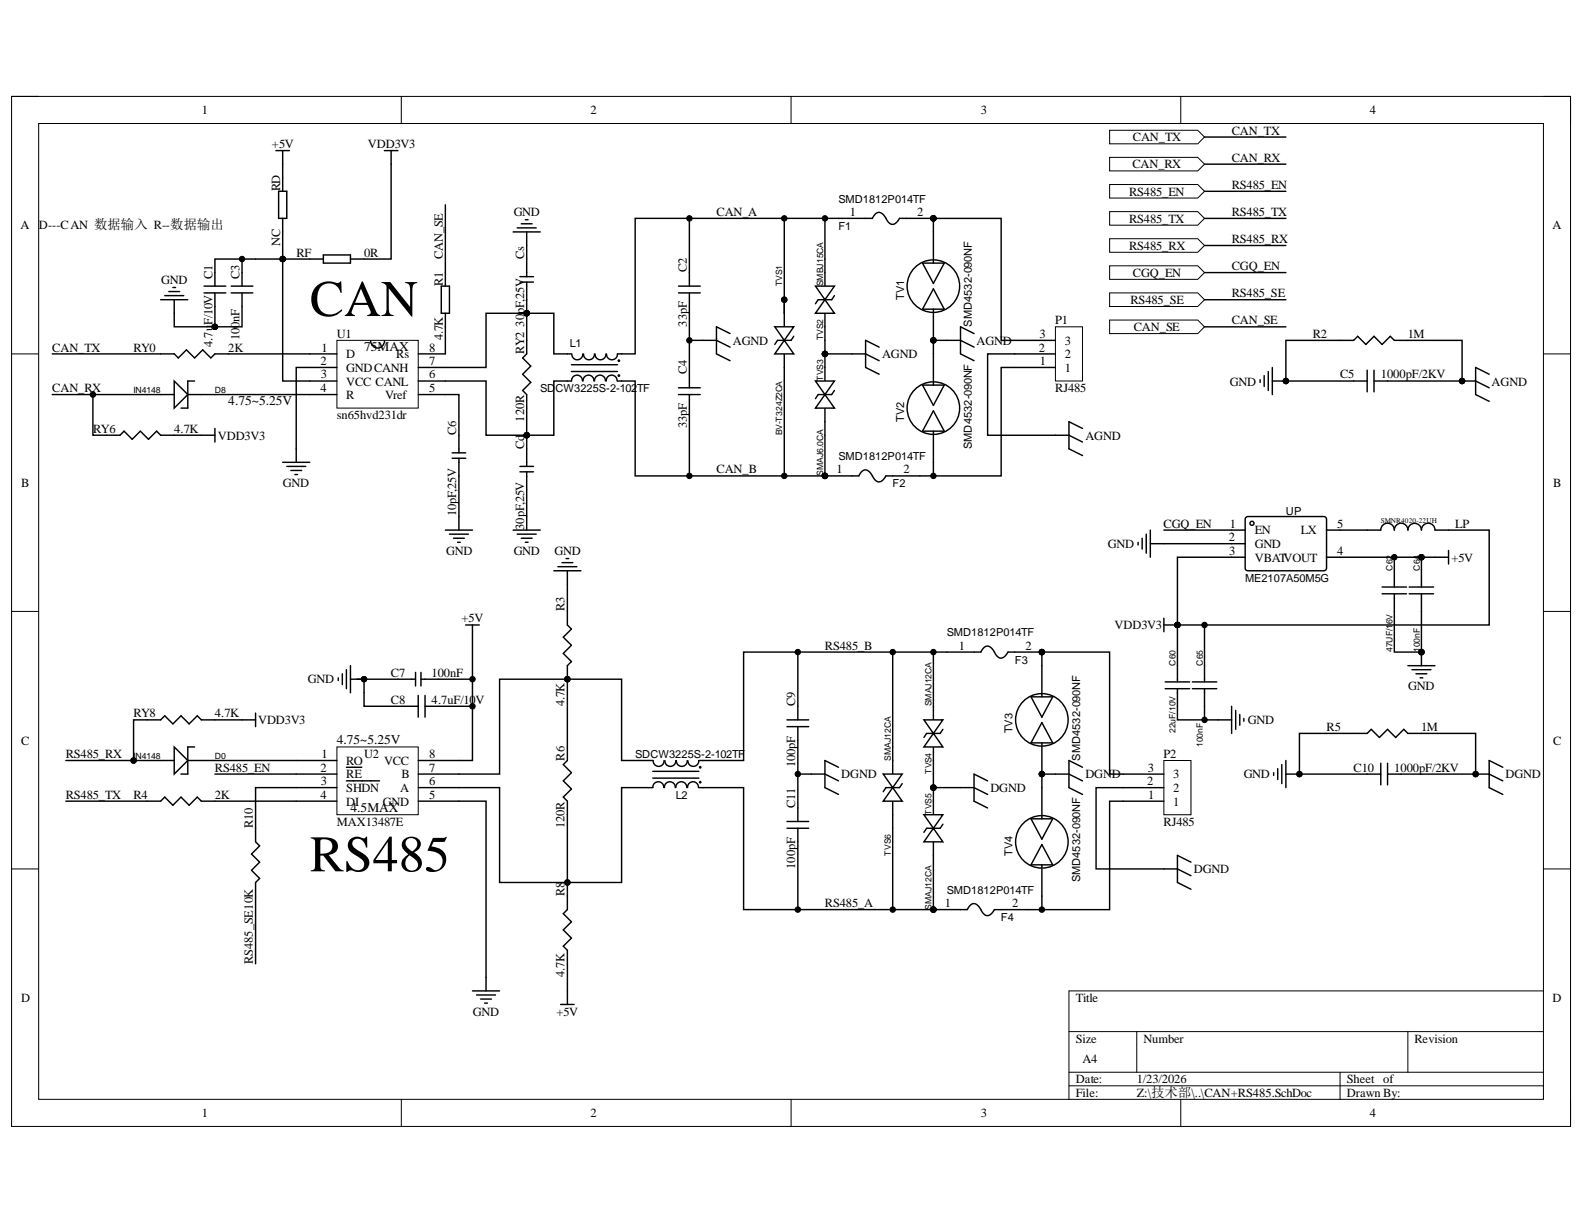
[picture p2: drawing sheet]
<svg xmlns="http://www.w3.org/2000/svg" width="279mm" height="216mm" viewBox="0 0 279 216" stroke-linecap="round" stroke-linejoin="round" font-family="sans-serif">
<defs><g id="words">
<g font-size="9.1">
<text x="54.7" y="55.7">CAN</text>
<text x="54.7" y="153.7">RS485</text>
</g>
<g font-size="2.4">
<text x="64.2" y="61.9">75MAX</text>
<text x="40.3" y="71.5">4.75~5.25V</text>
<text x="59.4" y="131.3">4.75~5.25V</text>
<text x="61.8" y="143.2">4.5MAX</text>
</g>
<g font-size="2.2">
<text x="35.6" y="20.1">1</text>
<text x="104.1" y="20.1">2</text>
<text x="173" y="20.1">3</text>
<text x="217.3" y="23.8">CAN_TX</text>
<text x="241.6" y="20.1">4</text>
<text x="48" y="26.1">+5V</text>
<text x="64.9" y="26.1">VDD3V3</text>
<text x="199.7" y="29.7">CAN_RX</text>
<text x="199.8" y="25">CAN_TX</text>
<text x="217.3" y="28.5">CAN_RX</text>
<text x="49.4" y="33.8" transform="rotate(-90 49.4 33.8)">RD</text>
<text x="199.2" y="34.5">RS485_EN</text>
<text x="217.3" y="33.3">RS485_EN</text>
<text x="3.6" y="40.4">A</text>
<text x="6.9" y="40.4">D---CAN 数据输入 R--数据输出</text>
<text x="90.6" y="38.1">GND</text>
<text x="126.4" y="38.1">CAN_A</text>
<text x="149.9" y="38.1">1</text>
<text x="161.8" y="38.1">2</text>
<text x="199.2" y="39.3">RS485_TX</text>
<text x="217.3" y="38.1">RS485_TX</text>
<text x="273.9" y="40.4">A</text>
<text x="49.4" y="43.3" transform="rotate(-90 49.4 43.3)">NC</text>
<text x="52.3" y="45.3">RF</text>
<text x="64.2" y="45.3">0R</text>
<text x="78.1" y="45.7" transform="rotate(-90 78.1 45.7)">CAN_SE</text>
<text x="92.5" y="45.7" transform="rotate(-90 92.5 45.7)">Cs</text>
<text x="199.2" y="44.1">RS485_RX</text>
<text x="217.3" y="42.9">RS485_RX</text>
<text x="217.3" y="47.6">CGQ_EN</text>
<text x="28.4" y="50.1">GND</text>
<text x="37.5" y="49.2" transform="rotate(-90 37.5 49.2)">C1</text>
<text x="42.2" y="49.2" transform="rotate(-90 42.2 49.2)">C3</text>
<text x="78.1" y="50.5" transform="rotate(-90 78.1 50.5)">R1</text>
<text x="121.1" y="48" transform="rotate(-90 121.1 48)">C2</text>
<text x="199.4" y="53.6">RS485_SE</text>
<text x="199.8" y="48.8">CGQ_EN</text>
<text x="217.3" y="52.4">RS485_SE</text>
<text x="37.5" y="57.4" transform="rotate(-90 37.5 57.4)">F/10V</text>
<text x="59.4" y="59.6">U1</text>
<text x="92.5" y="57.6" transform="rotate(-90 92.5 57.6)">30pF,25V</text>
<text x="121.1" y="57.6" transform="rotate(-90 121.1 57.6)">33pF</text>
<text x="183.3" y="59.6">3</text>
<text x="186.1" y="57.2">P1</text>
<text x="200" y="58.4">CAN_SE</text>
<text x="217.3" y="57.2">CAN_SE</text>
<text x="231.6" y="59.6">R2</text>
<text x="248.3" y="59.6">1M</text>
<text x="9.2" y="62">CAN_TX</text>
<text x="23.5" y="62">RY0</text>
<text x="37.5" y="61.2" transform="rotate(-90 37.5 61.2)">4.7u</text>
<text x="40.3" y="62">2K</text>
<text x="42.2" y="60.1" transform="rotate(-90 42.2 60.1)">100nF</text>
<text x="56.5" y="64.4">2</text>
<text x="56.7" y="62">1</text>
<text x="61.1" y="63.2">D</text>
<text x="61.1" y="65.6">GNDCANH</text>
<text x="69.9" y="63.2">Rs</text>
<text x="75.7" y="64.4">7</text>
<text x="75.7" y="62">8</text>
<text x="78.1" y="60.1" transform="rotate(-90 78.1 60.1)">4.7K</text>
<text x="92.5" y="62.4" transform="rotate(-90 92.5 62.4)">RY2</text>
<text x="121.1" y="66" transform="rotate(-90 121.1 66)">C4</text>
<text x="129.3" y="60.8">AGND</text>
<text x="155.6" y="63.2">AGND</text>
<text x="172.2" y="60.8">AGND</text>
<text x="183.2" y="62">2</text>
<text x="183.4" y="64.4">1</text>
<text x="187.8" y="65.6">1</text>
<text x="187.8" y="63.2">2</text>
<text x="187.8" y="60.8">3</text>
<text x="9.2" y="69.2">CAN_RX</text>
<text x="56.5" y="69.2">4</text>
<text x="56.6" y="66.7">3</text>
<text x="61.1" y="68">VCC CANL</text>
<text x="61.1" y="70.4">R</text>
<text x="67.9" y="70.4">Vref</text>
<text x="75.7" y="69.2">5</text>
<text x="75.7" y="66.7">6</text>
<text x="186.1" y="69.2">RJ485</text>
<text x="216.9" y="68">GND</text>
<text x="236.4" y="66.7">C5</text>
<text x="243.6" y="66.7">1000pF/2KV</text>
<text x="263.1" y="68">AGND</text>
<text x="16.4" y="76.3">RY6</text>
<text x="30.7" y="76.3">4.7K</text>
<text x="38.4" y="77.6">VDD3V3</text>
<text x="59.4" y="73.9">sn65hvd231dr</text>
<text x="80.5" y="76.8" transform="rotate(-90 80.5 76.8)">C6</text>
<text x="92.5" y="74.4" transform="rotate(-90 92.5 74.4)">120R</text>
<text x="121.1" y="75.5" transform="rotate(-90 121.1 75.5)">33pF</text>
<text x="191.5" y="77.6">AGND</text>
<text x="92.5" y="79.2" transform="rotate(-90 92.5 79.2)">Cd</text>
<text x="126.4" y="83.5">CAN_B</text>
<text x="147.5" y="83.5">1</text>
<text x="159.4" y="83.5">2</text>
<text x="3.7" y="85.9">B</text>
<text x="49.9" y="85.9">GND</text>
<text x="273.9" y="85.9">B</text>
<text x="80.5" y="91.1" transform="rotate(-90 80.5 91.1)">10pF,25V</text>
<text x="92.5" y="93.5" transform="rotate(-90 92.5 93.5)">30pF,25V</text>
<text x="205.2" y="93">CGQ_EN</text>
<text x="216.7" y="95.5">2</text>
<text x="216.9" y="93">1</text>
<text x="221.3" y="94.2">EN</text>
<text x="229.4" y="94.2">LX</text>
<text x="235.9" y="93">5</text>
<text x="256.7" y="93">LP</text>
<text x="78.7" y="97.9">GND</text>
<text x="90.6" y="97.9">GND</text>
<text x="97.8" y="97.9">GND</text>
<text x="195.4" y="96.7">GND</text>
<text x="216.8" y="97.9">3</text>
<text x="221.3" y="99.1">VBATVOUT</text>
<text x="221.3" y="96.7">GND</text>
<text x="235.9" y="97.9">4</text>
<text x="256" y="99.1">+5V</text>
<text x="99.6" y="107.8" transform="rotate(-90 99.6 107.8)">R3</text>
<text x="81.4" y="109.8">+5V</text>
<text x="196.6" y="111">VDD3V3</text>
<text x="68.9" y="119.4">C7</text>
<text x="76.1" y="119.4">100nF</text>
<text x="145.5" y="114.6">RS485_B</text>
<text x="169.1" y="114.6">1</text>
<text x="180.9" y="114.6">2</text>
<text x="54.3" y="120.5">GND</text>
<text x="68.9" y="124.2">C8</text>
<text x="76.1" y="124.2">4.7uF/10</text>
<text x="83.8" y="124.2">V</text>
<text x="99.6" y="124.6" transform="rotate(-90 99.6 124.6)">4.7K</text>
<text x="140.3" y="124.6" transform="rotate(-90 140.3 124.6)">C9</text>
<text x="248.4" y="121.7">GND</text>
<text x="3.7" y="131.4">C</text>
<text x="23.5" y="126.5">RY8</text>
<text x="37.9" y="126.5">4.7K</text>
<text x="45.5" y="127.7">VDD3V3</text>
<text x="220.1" y="127.7">GND</text>
<text x="234" y="128.9">R5</text>
<text x="250.7" y="128.9">1M</text>
<text x="273.9" y="131.4">C</text>
<text x="11.6" y="133.7">RS485_RX</text>
<text x="37.9" y="136.1">RS485_EN</text>
<text x="56.5" y="136.1">2</text>
<text x="56.7" y="133.7">1</text>
<text x="61.1" y="134.9">RO</text>
<text x="61.1" y="137.3">RE</text>
<text x="64.2" y="133.7">U2</text>
<text x="67.8" y="134.9">VCC</text>
<text x="70.8" y="137.3">B</text>
<text x="75.7" y="136.1">7</text>
<text x="75.7" y="133.7">8</text>
<text x="99.6" y="134.2" transform="rotate(-90 99.6 134.2)">R6</text>
<text x="140.3" y="135.3" transform="rotate(-90 140.3 135.3)">100pF</text>
<text x="148.4" y="137.3">DGND</text>
<text x="191.5" y="137.3">DGND</text>
<text x="202.4" y="136.1">3</text>
<text x="205.2" y="133.7">P2</text>
<text x="206.9" y="137.3">3</text>
<text x="219.4" y="137.3">GND</text>
<text x="238.7" y="136.1">C10</text>
<text x="245.9" y="136.1">1000pF/2KV</text>
<text x="265.6" y="137.3">DGND</text>
<text x="11.6" y="140.9">RS485_TX</text>
<text x="23.5" y="140.9">R4</text>
<text x="37.9" y="140.9">2K</text>
<text x="56.5" y="140.9">4</text>
<text x="56.6" y="138.5">3</text>
<text x="61.1" y="139.7">SHDN</text>
<text x="61.1" y="142.1">DI</text>
<text x="67.5" y="142.1">GND</text>
<text x="70.6" y="139.7">A</text>
<text x="75.7" y="140.9">5</text>
<text x="75.7" y="138.5">6</text>
<text x="140.3" y="142.5" transform="rotate(-90 140.3 142.5)">C11</text>
<text x="174.7" y="139.7">DGND</text>
<text x="202.4" y="138.5">2</text>
<text x="202.5" y="140.9">1</text>
<text x="206.9" y="142.1">1</text>
<text x="206.9" y="139.7">2</text>
<text x="44.6" y="146.1" transform="rotate(-90 44.6 146.1)">R10</text>
<text x="59.4" y="145.7">MAX13487E</text>
<text x="99.6" y="146.1" transform="rotate(-90 99.6 146.1)">120R</text>
<text x="205.2" y="145.7">RJ485</text>
<text x="140.3" y="153.3" transform="rotate(-90 140.3 153.3)">100pF</text>
<text x="210.6" y="154">DGND</text>
<text x="99.6" y="158.1" transform="rotate(-90 99.6 158.1)">R8</text>
<text x="145.5" y="160">RS485_A</text>
<text x="166.7" y="160">1</text>
<text x="178.5" y="160">2</text>
<text x="44.6" y="170" transform="rotate(-90 44.6 170)">RS485_SE10K</text>
<text x="99.6" y="172.4" transform="rotate(-90 99.6 172.4)">4.7K</text>
<text x="3.7" y="176.8">D</text>
<text x="83.4" y="179.2">GND</text>
<text x="98.1" y="179.2">+5V</text>
<text x="189.8" y="176.8">Title</text>
<text x="273.9" y="176.8">D</text>
<text x="189.8" y="183.9">Size</text>
<text x="201.7" y="183.9">Number</text>
<text x="249.5" y="183.9">Revision</text>
<text x="189.8" y="191.1">Date:</text>
<text x="190.9" y="187.5">A4</text>
<text x="200.5" y="191.1">1/23/2026</text>
<text x="237.6" y="191.1">Sheet of</text>
<text x="35.6" y="197.1">1</text>
<text x="104.1" y="197.1">2</text>
<text x="173" y="197.1">3</text>
<text x="189.8" y="193.4">File:</text>
<text x="200.5" y="193.4">Z:\技术部\..\CAN+RS485.SchDoc</text>
<text x="237.6" y="193.4">Drawn By:</text>
<text x="241.6" y="197.1">4</text>
</g>
<g font-size="1.9">
<text x="147.9" y="35.8">SMD1812P014TF</text>
<text x="147.9" y="40.5">F1</text>
<text x="159.5" y="52.9" transform="rotate(-90 159.5 52.9)">TV1</text>
<text x="171.4" y="57.6" transform="rotate(-90 171.4 57.6)">SMD4532-090NF</text>
<text x="100.5" y="61.2">L1</text>
<text x="95.3" y="69.2">SD</text>
<text x="98" y="69.2">CW3225S-2-102</text>
<text x="112.4" y="69.2">TF</text>
<text x="159.5" y="74.4" transform="rotate(-90 159.5 74.4)">TV2</text>
<text x="147.9" y="81.2">SMD1812P014TF</text>
<text x="171.4" y="79.2" transform="rotate(-90 171.4 79.2)">SMD4532-090NF</text>
<text x="157.4" y="85.9">F2</text>
<text x="226.8" y="90.8">UP</text>
<text x="219.6" y="102.7">ME2107A50M5G</text>
<text x="167" y="112.2">SMD1812P014TF</text>
<text x="179" y="117.1">F3</text>
<text x="178.6" y="129.3" transform="rotate(-90 178.6 129.3)">TV3</text>
<text x="112" y="133.7">SDCW3225S-2-102TF</text>
<text x="190.5" y="134.2" transform="rotate(-90 190.5 134.2)">SMD4532-090NF</text>
<text x="119.2" y="140.9">L2</text>
<text x="178.6" y="150.9" transform="rotate(-90 178.6 150.9)">TV4</text>
<text x="190.5" y="155.6" transform="rotate(-90 190.5 155.6)">SMD4532-090NF</text>
<text x="167" y="157.7">SMD1812P014TF</text>
<text x="176.6" y="162.5">F4</text>
</g>
<g font-size="1.5">
<text x="138" y="50.5" transform="rotate(-90 138 50.5)">TVS1</text>
<text x="145.2" y="50.5" transform="rotate(-90 145.2 50.5)">SMBJ15CA</text>
<text x="145.2" y="60.1" transform="rotate(-90 145.2 60.1)">TVS2</text>
<text x="23.5" y="69.3">IN4148</text>
<text x="37.9" y="69.3">D8</text>
<text x="145.2" y="67.2" transform="rotate(-90 145.2 67.2)">TVS3</text>
<text x="138" y="76.8" transform="rotate(-90 138 76.8)">BV-T324Z2CA</text>
<text x="145.2" y="83.9" transform="rotate(-90 145.2 83.9)">SMAJ6.0CA</text>
<text x="245.6" y="100.7" transform="rotate(-90 245.6 100.7)">C62</text>
<text x="250.4" y="100.7" transform="rotate(-90 250.4 100.7)">C64</text>
<text x="245.6" y="110" transform="rotate(-90 245.6 110)">6V</text>
<text x="207.4" y="117.4" transform="rotate(-90 207.4 117.4)">C60</text>
<text x="212.2" y="117.4" transform="rotate(-90 212.2 117.4)">C65</text>
<text x="245.6" y="115" transform="rotate(-90 245.6 115)">47UF/1</text>
<text x="250.4" y="115" transform="rotate(-90 250.4 115)">100nF</text>
<text x="164.3" y="124.6" transform="rotate(-90 164.3 124.6)">SMAJ12CA</text>
<text x="207.4" y="129.3" transform="rotate(-90 207.4 129.3)">22uF/10V</text>
<text x="212.2" y="131.8" transform="rotate(-90 212.2 131.8)">100nF</text>
<text x="23.5" y="133.9">IN4148</text>
<text x="37.9" y="133.9">D0</text>
<text x="157.1" y="134.2" transform="rotate(-90 157.1 134.2)">SMAJ12CA</text>
<text x="164.3" y="136.5" transform="rotate(-90 164.3 136.5)">TVS4</text>
<text x="164.3" y="143.7" transform="rotate(-90 164.3 143.7)">TVS5</text>
<text x="157.1" y="150.9" transform="rotate(-90 157.1 150.9)">TVS6</text>
<text x="164.3" y="160.5" transform="rotate(-90 164.3 160.5)">SMAJ12CA</text>
</g>
<text font-size="1.3" x="243.6" y="92.3">SMNR4020-22UH</text>
</g></defs>
<path d="M2 17h275v181.7h-275z" fill="none" stroke="#000" stroke-width=".18"/>
<path d="M6.8 21.8h265.4v172.1h-265.4z" fill-rule="evenodd" fill="#fff"/>
<g fill="none" stroke="#000" stroke-width=".18">
<path d="M2 17h4.8M70.8 17v4.8M139.5 17v4.8M208.3 17v4.8M272.2 17h4.8v4.8M6.8 21.8h265.4v172.1h-265.4zM2 62.4h4.8M272.2 62.4h4.8M2 107.8h4.8M272.2 107.8h4.8M2 153.3h4.8M272.2 153.3h4.8"/>
<path d="M272.2 174.8h-83.6v19.1M70.8 193.9v4.8M139.5 193.9v4.8M188.6 182h83.6M188.6 189.1h83.6M188.6 191.5h83.6M200.5 182v7.1M208.3 193.9v4.8M236.4 189.1v4.8M248.3 182v7.1M277 193.9v4.8"/>
</g>
<path d="M59.4 60h14.4v12h-14.4z" fill-rule="evenodd" fill="#fff"/>
<g fill="none" stroke="#000" stroke-width=".18">
<path d="M59.4 60h14.4v12h-14.4z"/>
<circle cx="49.9" cy="45.7" r=".48"/>
<circle cx="92.9" cy="55.3" r=".48"/>
<circle cx="92.9" cy="76.8" r=".48"/>
<circle cx="145.5" cy="62.4" r=".48"/>
</g>
<g fill="none" stroke="#000" stroke-width=".25">
<path d="M48.7 26.6h2.4M49.9 26.6v2.4M78.6 36.1v14.4M28.3 52.9h4.8M29.1 52.1h3.3M29.8 51.4h1.9M30.5 50.7h.5M30.7 52.9v2.4M49.9 40.9v4.8M77.8 50.5h1.5v4.8h-1.5zM78.6 55.3v7.1h-4.8M92.9 55.3h-7.2v9.5h-11.9"/>
<path d="M37.9 69.6h21.5M40.3 62.4h19.1M54.6 67.2h4.8M59.4 64.8h-7.1v16.7M67.8 60.1a1.23 1.23 0 0 1-1.2 1.3 1.23 1.23 0 0 1-1.2-1.3M73.8 67.2h11.9v9.6h7.2M73.8 69.6h7.1v10.3M79.8 79.9h2.3M144.3 69.6h2.4M145.5 64.8v2.4M145.5 72v2.4M49.9 81.5h4.7"/>
<path d="M50.6 82.3h3.3M51.3 83h1.9M52 83.7h.5M78.6 93.5h4.7M79.3 94.2h3.3M79.8 80.8h2.3M80 94.9h1.9M80.7 95.7h.5M80.9 80.8v3.1M80.9 91.1v2.4"/>
</g>
<g fill="#000">
<circle cx="49.9" cy="45.7" r=".48"/>
<circle cx="92.9" cy="55.3" r=".48"/>
<circle cx="92.9" cy="76.8" r=".48"/>
<circle cx="145.5" cy="62.4" r=".48"/>
</g>
<path d="M145.5 69.6l1.7 2.4h-3.4z" fill-rule="evenodd" fill="#fff"/>
<path d="M144.3 69.6l-.5 .7M145.5 69.6l1.7 2.4h-3.4zM147.2 68.9l-.5 .7" fill="none" stroke="#000" stroke-width=".25"/>
<path d="M143.8 67.2h3.4l-1.7 2.4z" fill-rule="evenodd" fill="#fff"/>
<g fill="none" stroke="#000" stroke-width=".25">
<path d="M121.6 38.5v12M138.3 38.5v16.8M145.5 38.5v7.2M119.7 50.5h3.8M119.7 51.7h3.8M121.6 51.7v16.7M119.7 68.4h3.8M119.7 69.6h3.8M121.6 69.6v14.3M121.6 60h2.4M138.3 67.2v16.7M143.8 67.2h3.4l-1.7 2.4z"/>
<path d="M145.5 62.4v2.4M145.5 74.4v2.4"/>
</g>
<g fill="#000">
<circle cx="121.6" cy="38.5" r=".48"/>
<circle cx="138.3" cy="38.5" r=".48"/>
<circle cx="145.5" cy="38.5" r=".48"/>
<circle cx="121.6" cy="60" r=".48"/>
<circle cx="145.5" cy="62.4" r=".48"/>
<circle cx="121.6" cy="83.9" r=".48"/>
<circle cx="138.3" cy="83.9" r=".48"/>
<circle cx="145.5" cy="83.9" r=".48"/>
</g>
<g fill="none" stroke="#000" stroke-width=".18">
<circle cx="121.6" cy="38.5" r=".48"/>
<circle cx="138.3" cy="38.5" r=".48"/>
<circle cx="145.5" cy="38.5" r=".48"/>
<circle cx="121.6" cy="60" r=".48"/>
<circle cx="145.5" cy="62.4" r=".48"/>
<circle cx="121.6" cy="83.9" r=".48"/>
<circle cx="138.3" cy="83.9" r=".48"/>
<circle cx="145.5" cy="83.9" r=".48"/>
</g>
<path d="M186.2 57.6h4.7v9.6h-4.7z" fill-rule="evenodd" fill="#fff"/>
<g fill="none" stroke="#000" stroke-width=".18">
<path d="M186.2 57.6h4.7v9.6h-4.7z"/>
<circle cx="164.6" cy="38.5" r=".48"/>
<circle cx="164.6" cy="60" r=".48"/>
<circle cx="226.8" cy="67.2" r=".48"/>
<circle cx="257.9" cy="67.2" r=".48"/>
<circle cx="145.5" cy="83.9" r=".48"/>
<circle cx="164.6" cy="83.9" r=".48"/>
</g>
<g fill="none" stroke="#000" stroke-width=".25">
<path d="M164.6 38.5h-5.9l-.1 .1a1.24 1.24 0 0 1-1.7 .8l-.7-1a1.16 1.16 0 0 0-1.1-.9 1.16 1.16 0 0 0-1.1 .8l-.1 .2h-41.9v23.9h-2.4M128.8 58.8l-2.4-1.2v4.8l2.4 1.2M162.7 46.4h3.9l-2 3.6zM164.6 40.9v4.8M164.6 45.9v.5M164.6 54.5v.5M164.6 55.3v4.7M164.6 51l2 3.5h-3.9zM171.8 58.8l-2.4-1.2v4.8l2.4 1.2M124 60h2.4l2.4 1.2M150.3 62.4h2.4l2.4 1.2M155.1 61.2l-2.4-1.2v4.8l2.4 1.2"/>
<path d="M162.7 67.9h3.9l-2 3.6zM164.6 67.4v.5M164.6 76.1v.4M164.6 76.8v7.1M164.6 72.5l2 3.6h-3.9zM171.8 61.2l-2.4-1.2h-4.8v7.2M179 62.4h7.2M179 60h7.2M186.2 64.8h-9.6v19.1h-20.3l-.1 .1a1.19 1.19 0 0 1-1.2 1 1.19 1.19 0 0 1-1.1-1.1l-.1-.1a1.19 1.19 0 0 0-1.2-.9 1.19 1.19 0 0 0-1.1 1h-39.5v-16.7h-2.4M186.2 76.8h2.4l2.3 1.2M190.9 75.6l-2.3-1.2v4.8l2.3 1.2M222.3 67v.5"/>
<path d="M223 66.3v1.9M223.7 65.5v3.4M224.4 64.8v4.8M224.4 67.2h2.4M236.4 60h2.4l.7-.7 1.4 1.5 1.5-1.5 1.4 1.5 1.4-1.5 .7 .7h2.4M257.9 67.2h2.4l2.4 1.2M262.7 66l-2.4-1.2v4.8l2.4 1.2"/>
<circle cx="164.6" cy="50.5" r="4.6"/>
<circle cx="164.6" cy="72" r="4.6"/>
</g>
<g fill="#000">
<circle cx="164.6" cy="38.5" r=".48"/>
<circle cx="164.6" cy="60" r=".48"/>
<circle cx="226.8" cy="67.2" r=".48"/>
<circle cx="257.9" cy="67.2" r=".48"/>
<circle cx="145.5" cy="83.9" r=".48"/>
<circle cx="164.6" cy="83.9" r=".48"/>
</g>
<path d="M59.4 131.8h14.4v11.9h-14.4z" fill-rule="evenodd" fill="#fff"/>
<g fill="none" stroke="#000" stroke-width=".18">
<path d="M59.4 131.8h14.4v11.9h-14.4z"/>
<circle cx="64.2" cy="119.8" r=".48"/>
<circle cx="83.3" cy="119.8" r=".48"/>
<circle cx="100.1" cy="119.8" r=".48"/>
<circle cx="100.1" cy="155.7" r=".48"/>
</g>
<g fill="none" stroke="#000" stroke-width=".25">
<path d="M59.7 119.6v.4M60.4 118.8v2M61.1 118.1v3.4M61.8 119.8h2.4M61.8 117.4v4.8M77.4 119.8h5.9M83.3 112.6v21.5h-9.5M100.1 107.8v2.4l.7 .8-1.4 1.4 1.4 1.4-1.4 1.5 1.4 1.4-.7 .7v2.4M52.3 134.1h7.1M52.3 136.5h7.1M52.3 138.9h7.1M61.1 135.3h2.7"/>
<path d="M61.1 137.7h5.9M73.8 138.9h14.3v16.8h12M73.8 136.5h7.1M100.1 131.8v2.3l-.7 .8 1.4 1.4-1.4 1.4 1.4 1.5-1.4 1.4 .7 .7v19.1l-.7 .8 1.4 1.4-1.4 1.4 1.4 1.5-1.4 1.4 .7 .7v2.4M156.3 138.9h2.4M157.5 134.1v2.4M52.3 141.3h7.1M73.8 141.3h7.1M157.5 141.3v2.4M100.1 170v4.8"/>
</g>
<g fill="#000">
<circle cx="64.2" cy="119.8" r=".48"/>
<circle cx="83.3" cy="119.8" r=".48"/>
<circle cx="100.1" cy="119.8" r=".48"/>
<circle cx="100.1" cy="155.7" r=".48"/>
</g>
<path d="M157.5 138.9l1.6 2.4h-3.3z" fill-rule="evenodd" fill="#fff"/>
<path d="M156.3 138.9l-.5 .7M157.5 138.9l1.6 2.4h-3.3zM159.1 138.2l-.4 .7" fill="none" stroke="#000" stroke-width=".25"/>
<path d="M155.8 136.5h3.3l-1.6 2.4z" fill-rule="evenodd" fill="#fff"/>
<path d="M155.8 136.5h3.3l-1.6 2.4zM157.5 131.8v2.3M163.4 129.4h2.4M164.6 124.6v2.4M164.6 131.8v2.3M157.5 143.7v2.4" fill="none" stroke="#000" stroke-width=".25"/>
<path d="M164.6 129.4l1.7 2.4h-3.3z" fill-rule="evenodd" fill="#fff"/>
<path d="M163.4 129.4l-.4 .7M164.6 129.4l1.7 2.4h-3.3zM166.3 128.6l-.5 .8" fill="none" stroke="#000" stroke-width=".25"/>
<path d="M163 127h3.3l-1.7 2.4z" fill-rule="evenodd" fill="#fff"/>
<g fill="none" stroke="#000" stroke-width=".25">
<path d="M82.1 110.2h2.4M83.3 110.2v2.4M100.1 119.8v12M140.7 115v12M157.5 115v16.8M164.6 115v9.6M115.1 134.1h-5.5v-14.3h-21.5v16.7h-7.2M115.1 138.9h-5.5v16.8h-9.5M115.1 137.3h8.2M115.1 136.1h8.2M115.2 138.9a.95 .95 0 0 1 .9-1 .95 .95 0 0 1 1 1M115.2 134.2a.95 .95 0 0 0 1 1 .95 .95 0 0 0 .9-1"/>
<path d="M117.2 138.9a.95 .95 0 0 1 1-1 .95 .95 0 0 1 .9 1M117.3 134.2a.95 .95 0 0 0 .9 1 .95 .95 0 0 0 1-1M119.2 138.9a.95 .95 0 0 1 1-1 .95 .95 0 0 1 .9 1M119.3 134.2a.95 .95 0 0 0 1 1 .95 .95 0 0 0 .9-1M121.3 138.9a.95 .95 0 0 1 .9-1 .95 .95 0 0 1 1 1M121.3 134.2a.95 .95 0 0 0 1 1 .95 .95 0 0 0 .9-1M123.3 134.1h.7M123.3 138.9h.7M138.8 127h3.8M138.8 128.2h3.8M140.7 136.5h2.4M140.7 128.2v14.3"/>
<path d="M163 127h3.3l-1.7 2.4zM164.6 134.1v2.4M224.7 136.3v.5M225.4 135.6v1.9M226.1 134.9v3.3M226.8 136.5h2.4M226.8 134.1v4.8M238.8 129.4h2.4l.7-.8 1.4 1.5 1.5-1.5 1.4 1.5 1.4-1.5 .7 .8h2.4M241.2 136.5h2.4M243.6 134.6v3.8M244.8 134.6v3.8M244.8 136.5h2.3"/>
<path d="M80.9 141.3h4.8v33.5M140.7 148.5v11.9M157.5 146.1v14.3M83.3 174.8h4.8M84.1 175.5h3.3M84.8 176.2h1.9M85.5 176.9h.5M98.9 177.2h2.4M100.1 174.8v2.4"/>
<circle cx="123.5" cy="135.3" r=".12"/>
<circle cx="123.5" cy="138" r=".12"/>
</g>
<g fill="#000">
<circle cx="100.1" cy="119.8" r=".48"/>
<circle cx="140.7" cy="115" r=".48"/>
<circle cx="157.5" cy="115" r=".48"/>
<circle cx="164.6" cy="115" r=".48"/>
<circle cx="140.7" cy="136.5" r=".48"/>
<circle cx="229.2" cy="136.5" r=".48"/>
<circle cx="100.1" cy="155.7" r=".48"/>
<circle cx="140.7" cy="160.4" r=".48"/>
<circle cx="157.5" cy="160.4" r=".48"/>
</g>
<g fill="none" stroke="#000" stroke-width=".18">
<circle cx="100.1" cy="119.8" r=".48"/>
<circle cx="140.7" cy="115" r=".48"/>
<circle cx="157.5" cy="115" r=".48"/>
<circle cx="164.6" cy="115" r=".48"/>
<circle cx="140.7" cy="136.5" r=".48"/>
<circle cx="229.2" cy="136.5" r=".48"/>
<circle cx="100.1" cy="155.7" r=".48"/>
<circle cx="140.7" cy="160.4" r=".48"/>
<circle cx="157.5" cy="160.4" r=".48"/>
</g>
<path d="M205.3 134.1h4.8v9.6h-4.8z" fill-rule="evenodd" fill="#fff"/>
<g fill="none" stroke="#000" stroke-width=".18">
<path d="M205.3 134.1h4.8v9.6h-4.8z"/>
<circle cx="64.2" cy="119.8" r=".48"/>
<circle cx="83.3" cy="124.6" r=".48"/>
<circle cx="229.2" cy="136.5" r=".48"/>
<circle cx="260.3" cy="136.5" r=".48"/>
<circle cx="183.8" cy="160.4" r=".48"/>
</g>
<g fill="none" stroke="#000" stroke-width=".25">
<path d="M98.4 100h3.4M99.1 99.2h1.9M99.8 98.5h.5M64.2 119.8v2.4M97.7 100.7h4.8M100.1 100.7v7.1M167 115h-35.8v19.1h-7.2M37.9 134.1h14.4M71.4 124.6h2.4M73.8 122.7v3.8M75 122.7v3.8M75 124.6h8.3"/>
<path d="M143.1 136.5h2.4l2.4 1.2M147.9 135.3l-2.4-1.2v4.8l2.4 1.2M169.4 138.9h2.4M171.8 138.9l2.4 1.2M174.2 137.7l-2.4-1.2v4.8l2.4 1.2M186.2 136.5h2.4l2.3 1.2M190.9 135.3l-2.3-1.2v4.8l2.3 1.2M198.1 138.9h7.2M198.1 136.5h7.2M238.8 129.4h-9.6v7.1h12M250.7 129.4h9.6v7.1h-13.2M260.3 136.5h2.4l2.4 1.2"/>
<path d="M265.1 135.3l-2.4-1.2v4.8l2.4 1.2M26 141.3h2.3l.8-.7 1.4 1.4 1.4-1.4 1.5 1.4 1.4-1.4 .7 .7h2.4M45.1 146.1v2.4l.7 .7-1.4 1.4 1.4 1.5-1.4 1.4 1.4 1.4-.7 .8v2.4M183.8 158.1v2.3M205.3 141.3h-9.6v19.1h-14.3M205.3 153.3h2.4l2.4 1.2M210.1 152.1l-2.4-1.2v4.8l2.4 1.2"/>
</g>
<g fill="#000">
<circle cx="64.2" cy="119.8" r=".48"/>
<circle cx="83.3" cy="124.6" r=".48"/>
<circle cx="229.2" cy="136.5" r=".48"/>
<circle cx="260.3" cy="136.5" r=".48"/>
<circle cx="183.8" cy="160.4" r=".48"/>
</g>
<path d="M195.7 23h15.6l1.2 1.2-1.2 1.2h-15.6z" fill-rule="evenodd" fill="#fff"/>
<path d="M195.7 23h15.6l1.2 1.2-1.2 1.2h-15.6z" fill="none" stroke="#000" stroke-width=".18"/>
<path d="M195.7 27.8h15.6l1.2 1.2-1.2 1.1h-15.6z" fill-rule="evenodd" fill="#fff"/>
<path d="M195.7 27.8h15.6l1.2 1.2-1.2 1.1h-15.6z" fill="none" stroke="#000" stroke-width=".18"/>
<path d="M195.7 32.5h15.6l1.2 1.2-1.2 1.2h-15.6z" fill-rule="evenodd" fill="#fff"/>
<path d="M195.7 32.5h15.6l1.2 1.2-1.2 1.2h-15.6z" fill="none" stroke="#000" stroke-width=".18"/>
<path d="M195.7 37.3h15.6l1.2 1.2-1.2 1.2h-15.6z" fill-rule="evenodd" fill="#fff"/>
<path d="M195.7 37.3h15.6l1.2 1.2-1.2 1.2h-15.6z" fill="none" stroke="#000" stroke-width=".18"/>
<path d="M195.7 42.1h15.6l1.2 1.2-1.2 1.2h-15.6z" fill-rule="evenodd" fill="#fff"/>
<g fill="none" stroke="#000" stroke-width=".18">
<path d="M195.7 42.1h15.6l1.2 1.2-1.2 1.2h-15.6z"/>
<circle cx="138.3" cy="52.9" r=".48"/>
<circle cx="145.5" cy="83.9" r=".48"/>
<circle cx="183.8" cy="115" r=".48"/>
<circle cx="164.6" cy="160.4" r=".48"/>
</g>
<g fill="none" stroke="#000" stroke-width=".25">
<path d="M212.5 24.2h14.3M212.5 29h14.3M212.5 33.7h14.3M212.5 38.5h14.3M138.3 55.3v2.3M212.5 43.3h14.3M100.1 62.4h.7M100.8 65.5h8.1M100.8 64.3h8.1M100.9 62.4a.95 .95 0 0 0 .9 1.1 .95 .95 0 0 0 1-1.1M102.7 67.2a.95 .95 0 0 0-.9-1 .95 .95 0 0 0-1 1h-.7M102.9 67.2a.95 .95 0 0 1 .9-1 .95 .95 0 0 1 1 1"/>
<path d="M102.9 62.4a.95 .95 0 0 0 1 1.1 .95 .95 0 0 0 .9-1.1M104.9 67.2a.95 .95 0 0 1 .9-1 .95 .95 0 0 1 1 1M105 62.4a.95 .95 0 0 0 .9 1.1 .95 .95 0 0 0 1-1.1M106.9 67.2a.95 .95 0 0 1 1-1 .95 .95 0 0 1 .9 1M107 62.4a.95 .95 0 0 0 .9 1.1 .95 .95 0 0 0 1-1.1M108.9 62.4h.7M108.9 67.2h.7M137.1 60h2.4M138.3 62.4v2.4M145.5 76.8v7.1M80.9 83.9v7.2M63 119.8h7.2"/>
<path d="M167 115h6l.1-.2a1.16 1.16 0 0 1 1.2-.8 1.16 1.16 0 0 1 1.1 1 1.24 1.24 0 0 0 1.6 1l.8-1h6M64.2 122.2v2.4h7.2M164.6 160.4h6M170.6 160.4l.1-.2a1.16 1.16 0 0 1 1.2-.7 1.16 1.16 0 0 1 1.1 .9 1.22 1.22 0 0 0 1.6 1l.8-1h6"/>
<circle cx="109.2" cy="63.6" r=".12"/>
<circle cx="109.2" cy="66.2" r=".12"/>
</g>
<g fill="#000">
<circle cx="138.3" cy="52.9" r=".48"/>
<circle cx="145.5" cy="83.9" r=".48"/>
<circle cx="183.8" cy="115" r=".48"/>
<circle cx="164.6" cy="160.4" r=".48"/>
</g>
<path d="M138.3 60l1.7 2.4h-3.3z" fill-rule="evenodd" fill="#fff"/>
<path d="M140 59.3l-.5 .7M137.1 60l-.4 .8M138.3 60l1.7 2.4h-3.3z" fill="none" stroke="#000" stroke-width=".25"/>
<path d="M136.7 57.6h3.3l-1.7 2.4z" fill-rule="evenodd" fill="#fff"/>
<path d="M136.7 57.6h3.3l-1.7 2.4zM138.3 52.9v2.4M138.3 64.8v2.4M163.4 146.1h2.4M164.6 141.3v2.4M164.6 148.5v2.4" fill="none" stroke="#000" stroke-width=".25"/>
<g fill="#000">
<circle cx="138.3" cy="52.9" r=".48"/>
<circle cx="164.6" cy="138.9" r=".48"/>
</g>
<g fill="none" stroke="#000" stroke-width=".18">
<circle cx="138.3" cy="52.9" r=".48"/>
<circle cx="164.6" cy="138.9" r=".48"/>
</g>
<path d="M164.6 146.1l1.7 2.4h-3.3z" fill-rule="evenodd" fill="#fff"/>
<path d="M163.4 146.1l-.4 .7M164.6 146.1l1.7 2.4h-3.3zM166.3 145.4l-.5 .7" fill="none" stroke="#000" stroke-width=".25"/>
<path d="M163 143.7h3.3l-1.7 2.4z" fill-rule="evenodd" fill="#fff"/>
<g fill="none" stroke="#000" stroke-width=".25">
<path d="M164.6 138.9v2.4M181.9 122.9h3.8l-1.9 3.6zM183.8 122.2v-7.2h11.9v21.5h2.4M183.8 122.4v.5M183.8 131v.5M183.8 131.8v4.7M183.8 127.5l1.9 3.5h-3.8zM186.2 136.5h-2.4v7.2M163 143.7h3.3l-1.7 2.4zM164.6 150.9v2.4M181.9 144.4h3.8l-1.9 3.6zM183.8 143.9v.5"/>
<path d="M183.8 152.6v.4M183.8 153.3v4.8M183.8 149l1.9 3.6h-3.8z"/>
<circle cx="183.8" cy="127" r="4.6"/>
<circle cx="183.8" cy="148.5" r="4.6"/>
</g>
<g fill="#000">
<circle cx="183.8" cy="115" r=".48"/>
<circle cx="164.6" cy="138.9" r=".48"/>
<circle cx="183.8" cy="136.5" r=".48"/>
<circle cx="164.6" cy="160.4" r=".48"/>
</g>
<g fill="none" stroke="#000" stroke-width=".18">
<circle cx="183.8" cy="115" r=".48"/>
<circle cx="164.6" cy="138.9" r=".48"/>
<circle cx="183.8" cy="136.5" r=".48"/>
<circle cx="164.6" cy="160.4" r=".48"/>
</g>
<path d="M195.7 46.9h15.6l1.2 1.2-1.2 1.2h-15.6z" fill-rule="evenodd" fill="#fff"/>
<g fill="none" stroke="#000" stroke-width=".18">
<path d="M195.7 46.9h15.6l1.2 1.2-1.2 1.2h-15.6z"/>
<circle cx="37.9" cy="57.6" r=".48"/>
<circle cx="42.7" cy="45.7" r=".48"/>
<circle cx="49.9" cy="45.7" r=".48"/>
<circle cx="92.9" cy="55.3" r=".48"/>
<circle cx="92.9" cy="76.8" r=".48"/>
<circle cx="226.8" cy="67.2" r=".48"/>
<circle cx="257.9" cy="67.2" r=".48"/>
</g>
<g fill="none" stroke="#000" stroke-width=".25">
<path d="M30.7 55.3v2.3h7.2M36 50.5h3.8M36 51.7h3.8M37.9 50.5v-4.8h12v21.5h4.7M37.9 51.7v5.9M40.8 50.5h3.8M40.8 51.7h3.8M42.7 51.7v5.9h-4.8M42.7 45.7v4.8M92.9 55.3h4.8v7.1h2.4M144.3 52.9h2.4M145.5 48.1v2.4"/>
<path d="M145.5 55.3v2.3M212.5 48.1h14.3M92.9 60v2.4l-.7 .7 1.4 1.5-1.4 1.4 1.4 1.4-1.4 1.5 .7 .7v2.4M100.1 67.2h-2.4v9.6h-4.8M179 62.4h-4.8v14.4h12M236.4 60h-9.6v7.2h14.4M241.2 65.3v3.8M242.4 65.3v3.8M248.3 60h9.6v7.2h-15.5M70.2 119.8h3.1M73.3 118.6v2.4M74.3 119.8h3.1"/>
<path d="M74.3 118.6v2.4M198.1 138.9h-4.8v14.4h12M138.8 144.9h3.8M138.8 146.1h3.8M140.7 142.5v2.4M140.7 146.1v2.4"/>
</g>
<g fill="#000">
<circle cx="37.9" cy="57.6" r=".48"/>
<circle cx="42.7" cy="45.7" r=".48"/>
<circle cx="49.9" cy="45.7" r=".48"/>
<circle cx="92.9" cy="55.3" r=".48"/>
<circle cx="92.9" cy="76.8" r=".48"/>
<circle cx="226.8" cy="67.2" r=".48"/>
<circle cx="257.9" cy="67.2" r=".48"/>
</g>
<path d="M145.5 52.9l1.7 2.4h-3.4z" fill-rule="evenodd" fill="#fff"/>
<path d="M144.3 52.9l-.5 .7M145.5 52.9l1.7 2.4h-3.4zM147.2 52.1l-.5 .8" fill="none" stroke="#000" stroke-width=".25"/>
<path d="M143.8 50.5h3.4l-1.7 2.4z" fill-rule="evenodd" fill="#fff"/>
<path d="M143.8 50.5h3.4l-1.7 2.4zM145.5 45.7v2.4M145.5 57.6v2.4M217.2 93.5h2.4M217.2 98.3h2.4M217.2 95.9h2.4M234 93.5h2.4M234 98.3h2.4" fill="none" stroke="#000" stroke-width=".25"/>
<circle cx="220.8" cy="92.3" r=".36" fill="#fff"/>
<g fill="none" stroke="#000" stroke-width=".25">
<path d="M164.6 38.5v2.4M164.6 38.5h12v21.5h2.4M9.2 69.6h16.8M28.3 62.4h2.4l.8 .7 1.4-1.4 1.4 1.4 1.5-1.4 1.4 1.4 .7-.7h2.4M200.7 95.7v.4M201.5 94.9v2M202.2 94.2v3.4M202.9 95.9h14.3M202.9 93.5v4.8M205.3 93.5h11.9M217.2 98.3h-9.5v11.9M219.7 91.4l.4-.3 13.6 .1 .3 .4-.1 8.8-.4 .3-13.6-.1-.3-.4z"/>
<path d="M236.4 93.5h7.2a1.2 1.2 0 0 1 1.2-1.2 1.2 1.2 0 0 1 1.1 1.2 1.2 1.2 0 0 1 1.2-1.2 1.2 1.2 0 0 1 1.2 1.2 1.19 1.19 0 0 1 1.2-1.2 1.19 1.19 0 0 1 1.2 1.2 1.2 1.2 0 0 1 1.2-1.2 1.2 1.2 0 0 1 1.2 1.2h9.6v16.7h-55M236.4 98.3h19.1M245.9 98.3v5.2M250.7 98.3v5.2M255.5 97.1v2.4M205.3 109v2.4M205.3 110.2h2.4M207.7 110.2v10.1M212.5 110.2v10.1M243.8 104.7h4.3M243.8 103.5h4.3M245.9 104.7v10.3h4.8"/>
<path d="M248.3 117.4h4.8M248.6 104.7h4.3M248.6 103.5h4.3M249.1 118.1h3.3M249.8 118.8h1.9M250.5 119.6h.5M250.7 104.7v12.7M205.5 121.5h4.3M205.5 120.3h4.3M207.7 121.5v5.5h9.5M210.3 121.5h4.3M210.3 120.3h4.3"/>
<path d="M212.5 121.5v5.5M217.2 124.6v4.8M218 125.3v3.3M218.7 126v1.9M219.4 126.7v.5M37.9 141.3h14.4"/>
<circle cx="220.8" cy="92.3" r=".36"/>
</g>
<g fill="#000">
<circle cx="164.6" cy="38.5" r=".48"/>
<circle cx="245.9" cy="98.3" r=".48"/>
<circle cx="250.7" cy="98.3" r=".48"/>
<circle cx="207.7" cy="110.2" r=".48"/>
<circle cx="212.5" cy="110.2" r=".48"/>
<circle cx="250.7" cy="115" r=".48"/>
<circle cx="212.5" cy="127" r=".48"/>
</g>
<g fill="none" stroke="#000" stroke-width=".18">
<circle cx="164.6" cy="38.5" r=".48"/>
<circle cx="245.9" cy="98.3" r=".48"/>
<circle cx="250.7" cy="98.3" r=".48"/>
<circle cx="207.7" cy="110.2" r=".48"/>
<circle cx="212.5" cy="110.2" r=".48"/>
<circle cx="250.7" cy="115" r=".48"/>
<circle cx="212.5" cy="127" r=".48"/>
</g>
<path d="M30.7 67.2l2.4 2.4-2.4 2.4z" fill="#fff"/>
<path d="M9.2 62.4h19.1M18.8 76.8h2.4l.7-.7 1.4 1.4 1.5-1.4 1.4 1.4 1.4-1.4 .7 .7h2.4M26 69.6h4.7M30.7 67.2l2.4 2.4-2.4 2.4zM33.1 69.6h4.8M34.3 67.2h-1.2v4.8h-1.2M35.5 76.8h2.4M37.9 75.6v2.4M11.6 134.1h14.4M37.9 136.5h14.4M52.3 138.9h-7.2v7.2M11.6 141.3h14.4" fill="none" stroke="#000" stroke-width=".25"/>
<path d="M30.7 131.8l2.4 2.3-2.4 2.4z" fill="#fff"/>
<g fill="none" stroke="#000" stroke-width=".25">
<path d="M49.1 33.7h1.5v4.8h-1.5zM49.9 29v4.7M49.9 38.5v2.4M67.8 26.6h2.4M69 26.6v19.1h-7.2M91.9 39.5h2M92.7 38.8h.4M49.9 45.7h7.1M57 45h4.8v1.4h-4.8zM90.5 40.9h4.8M91.2 40.2h3.4M91.7 49.8h2.4"/>
<path d="M91.7 48.8h2.4M92.9 40.9v7.9M92.9 49.8v10.2M92.9 72v10.3M90.5 93.5h4.8M91.2 94.2h3.4M91.7 83.2h2.4M91.7 82.3h2.4M91.9 94.9h2M92.7 95.7h.4M92.9 83.2v10.3M26 134.1h4.7"/>
<path d="M26 127h2.3l.8-.7 1.4 1.4 1.4-1.4 1.5 1.4 1.4-1.4 .7 .7h9.6M30.7 131.8l2.4 2.3-2.4 2.4zM33.1 134.1h4.8M34.3 131.8h-1.2v4.7h-1.2M45.1 125.8v2.4M45.1 158.1v11.9"/>
</g>
<g fill="#000">
<circle cx="49.9" cy="45.7" r=".48"/>
<circle cx="92.9" cy="55.3" r=".48"/>
<circle cx="92.9" cy="76.8" r=".48"/>
<circle cx="23.6" cy="134.1" r=".48"/>
</g>
<g fill="none" stroke="#000" stroke-width=".18">
<circle cx="49.9" cy="45.7" r=".48"/>
<circle cx="92.9" cy="55.3" r=".48"/>
<circle cx="92.9" cy="76.8" r=".48"/>
<circle cx="23.6" cy="134.1" r=".48"/>
</g>
<path d="M195.7 51.7h15.6l1.2 1.2-1.2 1.2h-15.6z" fill-rule="evenodd" fill="#fff"/>
<path d="M195.7 51.7h15.6l1.2 1.2-1.2 1.2h-15.6z" fill="none" stroke="#000" stroke-width=".18"/>
<path d="M195.7 56.5h15.6l1.2 1.1-1.2 1.2h-15.6z" fill-rule="evenodd" fill="#fff"/>
<g fill="none" stroke="#000" stroke-width=".18">
<path d="M195.7 56.5h15.6l1.2 1.1-1.2 1.2h-15.6z"/>
<circle cx="16.4" cy="69.6" r=".48"/>
<circle cx="145.5" cy="62.4" r=".48"/>
<circle cx="23.6" cy="134.1" r=".48"/>
<circle cx="164.6" cy="138.9" r=".48"/>
<circle cx="164.6" cy="160.4" r=".48"/>
</g>
<path d="M212.5 52.9h14.3M212.5 57.6h14.3M16.4 69.6v7.2h2.4M30.7 76.8h4.8M145.5 60v2.4h4.8M26 127h-2.4v7.1M124 138.9h7.2v21.5h33.4v-7.1M164.6 136.5v2.4h4.8" fill="none" stroke="#000" stroke-width=".25"/>
<g fill="#000">
<circle cx="16.4" cy="69.6" r=".48"/>
<circle cx="145.5" cy="62.4" r=".48"/>
<circle cx="23.6" cy="134.1" r=".48"/>
<circle cx="164.6" cy="138.9" r=".48"/>
<circle cx="164.6" cy="160.4" r=".48"/>
</g>
<use href="#words"/>
</svg>
